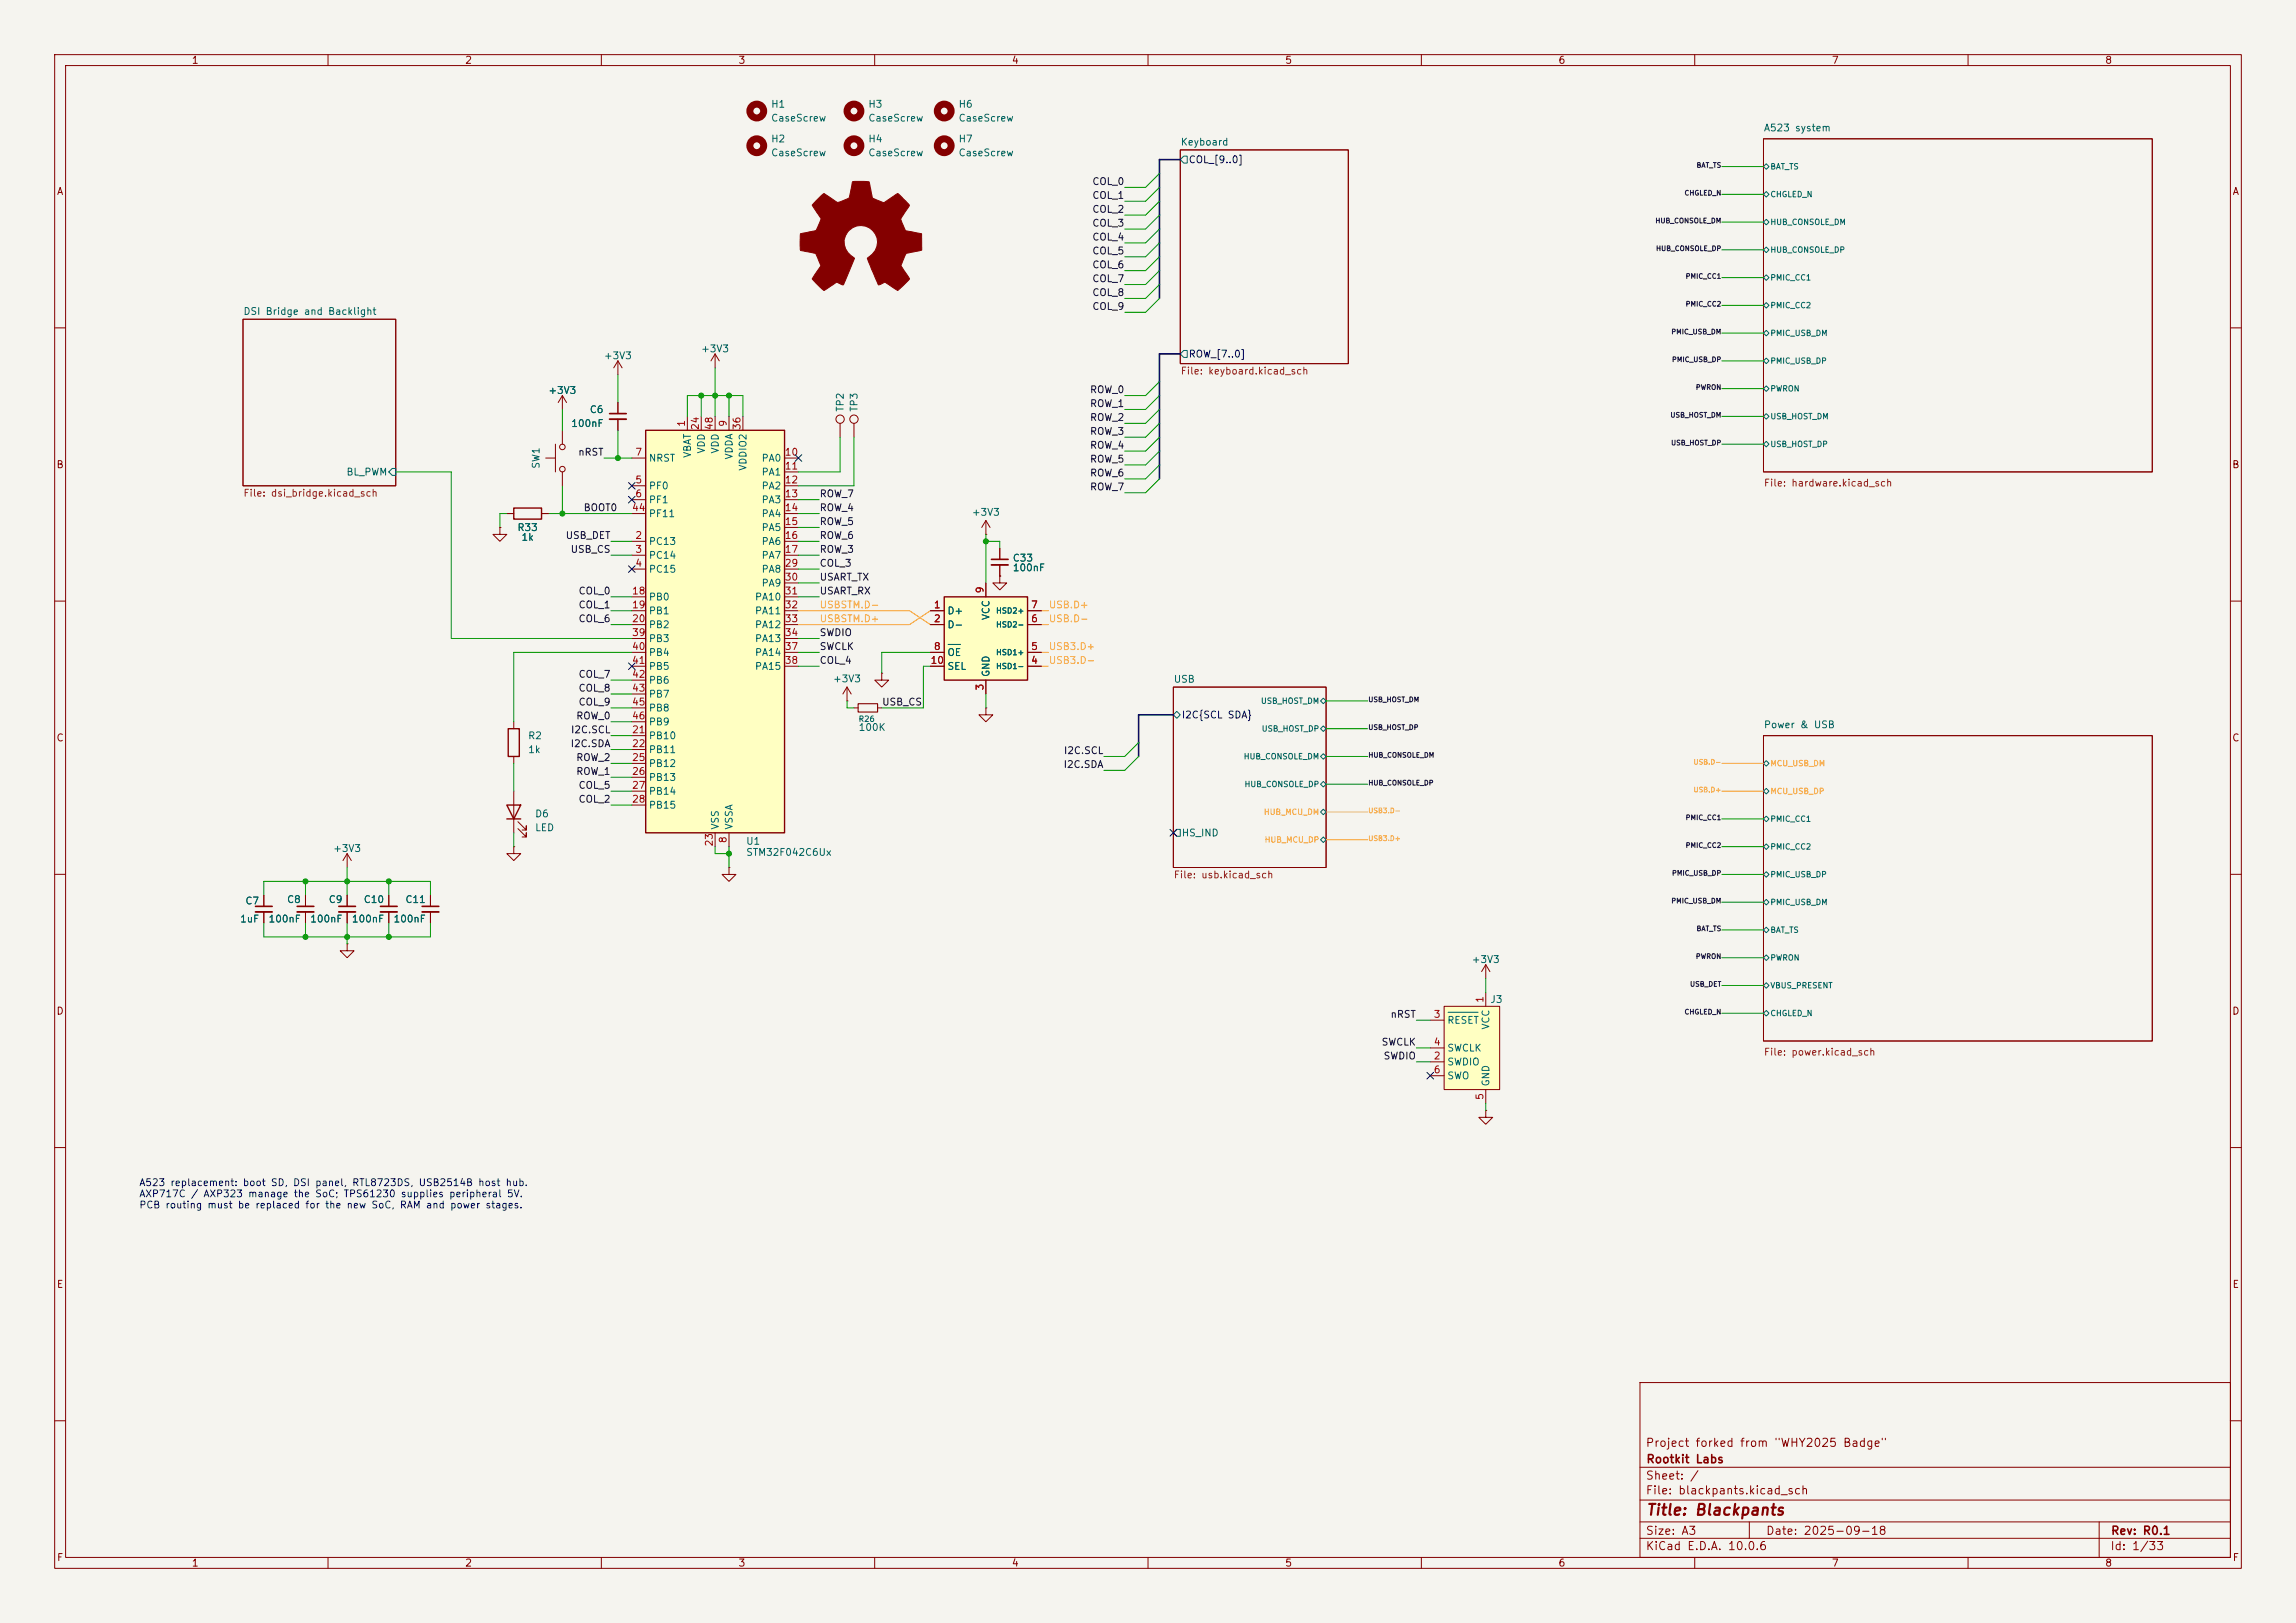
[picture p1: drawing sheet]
<svg xmlns="http://www.w3.org/2000/svg" width="420mm" height="297mm" viewBox="0 0 420 297" stroke-linecap="round" stroke-linejoin="round" font-family="sans-serif">
<defs><g id="words">
<text font-size="2" fill="#840000" x="301" y="277.8">Title: Blackpants</text>
<g font-size="1.5" fill="#840000">
<text x="300.9" y="265.1">Project forked from &quot;WHY2025 Badge&quot;</text>
<text x="301" y="268.1">Rootkit Labs</text>
<text x="300.9" y="273.8">File: blackpants.kicad_sch</text>
<text x="300.9" y="271.1">Sheet: /</text>
<text x="300.9" y="281.2">Size: A3</text>
<text x="322.9" y="281.2">Date: 2025-09-18</text>
<text x="386" y="281.2">Rev: R0.1</text>
<text x="300.9" y="284">KiCad E.D.A. 10.0.6</text>
<text x="385.9" y="284">Id: 1/33</text>
</g>
<g font-size="1.3" fill="#840000">
<text x="35" y="12">1</text>
<text x="85" y="12">2</text>
<text x="135" y="12">3</text>
<text x="185" y="12">4</text>
<text x="235" y="12">5</text>
<text x="285" y="12">6</text>
<text x="335" y="12">7</text>
<text x="385" y="12">8</text>
<text x="10.3" y="36">A</text>
<text x="408.3" y="36">A</text>
<text x="10.2" y="86">B</text>
<text x="408.2" y="86">B</text>
<text x="10.2" y="136">C</text>
<text x="408.2" y="136">C</text>
<text x="10.2" y="186">D</text>
<text x="408.2" y="186">D</text>
<text x="10.3" y="236">E</text>
<text x="408.3" y="236">E</text>
<text x="10.3" y="286">F</text>
<text x="35" y="287">1</text>
<text x="85" y="287">2</text>
<text x="135" y="287">3</text>
<text x="185" y="287">4</text>
<text x="235" y="287">5</text>
<text x="285" y="287">6</text>
<text x="335" y="287">7</text>
<text x="385" y="287">8</text>
<text x="408.3" y="286">F</text>
</g>
<g font-size="1.3" fill="#006464">
<text x="141" y="20">H1</text>
<text x="141" y="22.6">CaseScrew</text>
<text x="158.7" y="20">H3</text>
<text x="158.7" y="22.6">CaseScrew</text>
<text x="175.2" y="20">H6</text>
<text x="175.2" y="22.6">CaseScrew</text>
<text x="141" y="26.4">H2</text>
<text x="141" y="28.9">CaseScrew</text>
<text x="158.7" y="26.4">H4</text>
<text x="158.7" y="28.9">CaseScrew</text>
<text x="175.2" y="26.4">H7</text>
<text x="175.2" y="28.9">CaseScrew</text>
<text x="215.9" y="26.9">Keyboard</text>
<text x="322.6" y="24.4">A523 system</text>
<text x="44.4" y="57.9">DSI Bridge and Backlight</text>
<text x="128.1" y="64.8">+3V3</text>
<text x="110.4" y="66">+3V3</text>
<text x="100.2" y="72.4">+3V3</text>
<text x="107.8" y="75.9">C6</text>
<text x="154.6" y="75.5" transform="rotate(-90 154.6 75.5)">TP2</text>
<text x="157.2" y="75.5" transform="rotate(-90 157.2 75.5)">TP3</text>
<text x="104.4" y="78.4">100nF</text>
<text x="126.7" y="83.9" transform="rotate(-90 126.7 83.9)">VBAT</text>
<text x="129.2" y="83.1" transform="rotate(-90 129.2 83.1)">VDD</text>
<text x="131.8" y="83.1" transform="rotate(-90 131.8 83.1)">VDD</text>
<text x="63.3" y="87.3">BL_PWM</text>
<text x="99" y="85.9" transform="rotate(-90 99 85.9)">SW1</text>
<text x="118.6" y="89.9">PF0</text>
<text x="118.6" y="84.8">NRST</text>
<text x="134.3" y="84.2" transform="rotate(-90 134.3 84.2)">VDDA</text>
<text x="136.9" y="86.2" transform="rotate(-90 136.9 86.2)">VDDIO2</text>
<text x="139.2" y="84.8">PA0</text>
<text x="139.2" y="87.3">PA1</text>
<text x="139.2" y="89.9">PA2</text>
<text x="118.6" y="92.4">PF1</text>
<text x="118.6" y="94.9">PF11</text>
<text x="139.2" y="92.4">PA3</text>
<text x="139.2" y="94.9">PA4</text>
<text x="177.7" y="94.7">+3V3</text>
<text x="94.5" y="97.5">R33</text>
<text x="95.3" y="99.3">1k</text>
<text x="118.6" y="100">PC13</text>
<text x="139.2" y="97.5">PA5</text>
<text x="139.2" y="100">PA6</text>
<text x="118.6" y="102.6">PC14</text>
<text x="118.6" y="105.1">PC15</text>
<text x="139.2" y="102.6">PA7</text>
<text x="139.2" y="105.1">PA8</text>
<text x="139.2" y="107.6">PA9</text>
<text x="185.2" y="103.1">C33</text>
<text x="185.2" y="104.8">100nF</text>
<text x="118.6" y="110.2">PB0</text>
<text x="118.6" y="112.7">PB1</text>
<text x="138" y="110.2">PA10</text>
<text x="138" y="112.7">PA11</text>
<text x="173.2" y="112.7">D+</text>
<text x="181.3" y="113.6" transform="rotate(-90 181.3 113.6)">VCC</text>
<text x="118.6" y="115.3">PB2</text>
<text x="118.6" y="117.8">PB3</text>
<text x="138" y="115.3">PA12</text>
<text x="138" y="117.8">PA13</text>
<text x="173.2" y="115.3">D-</text>
<text x="118.6" y="120.3">PB4</text>
<text x="118.6" y="122.9">PB5</text>
<text x="118.6" y="125.4">PB6</text>
<text x="138" y="120.3">PA14</text>
<text x="138" y="122.9">PA15</text>
<text x="152.3" y="125.2">+3V3</text>
<text x="173.2" y="120.3">OE</text>
<text x="173.2" y="122.9">SEL</text>
<text x="181.3" y="124" transform="rotate(-90 181.3 124)">GND</text>
<text x="214.6" y="125.2">USB</text>
<text x="118.6" y="128">PB7</text>
<text x="118.6" y="130.5">PB8</text>
<text x="96.5" y="135.6">R2</text>
<text x="118.6" y="135.6">PB10</text>
<text x="118.6" y="133">PB9</text>
<text x="157" y="134.1">100K</text>
<text x="322.6" y="133.6">Power &amp; USB</text>
<text x="96.5" y="138.1">1k</text>
<text x="118.6" y="138.1">PB11</text>
<text x="118.6" y="140.7">PB12</text>
<text x="118.6" y="143.2">PB13</text>
<text x="97.8" y="149.9">D6</text>
<text x="118.6" y="145.7">PB14</text>
<text x="118.6" y="148.3">PB15</text>
<text x="97.8" y="152.4">LED</text>
<text x="131.8" y="151.9" transform="rotate(-90 131.8 151.9)">VSS</text>
<text x="134.3" y="151.9" transform="rotate(-90 134.3 151.9)">VSSA</text>
<text x="136.4" y="154.9">U1</text>
<text x="216.1" y="153.4">HS_IND</text>
<text x="60.8" y="156.2">+3V3</text>
<text x="136.4" y="156.9">STM32F042C6Ux</text>
<text x="44.8" y="165.8">C7</text>
<text x="52.4" y="165.6">C8</text>
<text x="60" y="165.6">C9</text>
<text x="66.4" y="165.6">C10</text>
<text x="74.1" y="165.6">C11</text>
<text x="43.8" y="169.1">1uF</text>
<text x="49" y="169.1">100nF</text>
<text x="56.6" y="169.1">100nF</text>
<text x="64.3" y="169.1">100nF</text>
<text x="71.9" y="169.1">100nF</text>
<text x="269.1" y="176.5">+3V3</text>
<text x="272.5" y="183.8">J3</text>
<text x="264.6" y="187.7">RESET</text>
<text x="272.7" y="188.5" transform="rotate(-90 272.7 188.5)">VCC</text>
<text x="264.6" y="195.3">SWDIO</text>
<text x="264.6" y="192.7">SWCLK</text>
<text x="264.6" y="197.8">SWO</text>
<text x="272.7" y="198.9" transform="rotate(-90 272.7 198.9)">GND</text>
</g>
<g font-size="1.3" fill="#0f0f0f">
<text x="199.7" y="34.2">COL_0</text>
<text x="199.7" y="36.7">COL_1</text>
<text x="199.7" y="41.8">COL_3</text>
<text x="199.7" y="39.2">COL_2</text>
<text x="199.7" y="46.9">COL_5</text>
<text x="199.7" y="44.3">COL_4</text>
<text x="199.7" y="51.9">COL_7</text>
<text x="199.7" y="49.4">COL_6</text>
<text x="199.7" y="54.5">COL_8</text>
<text x="199.7" y="57">COL_9</text>
<text x="199.3" y="72.3">ROW_0</text>
<text x="199.3" y="77.3">ROW_2</text>
<text x="199.3" y="74.8">ROW_1</text>
<text x="105.7" y="83.7">nRST</text>
<text x="199.3" y="82.4">ROW_4</text>
<text x="199.3" y="79.9">ROW_3</text>
<text x="199.3" y="85">ROW_5</text>
<text x="199.3" y="87.5">ROW_6</text>
<text x="106.7" y="93.9">BOOT0</text>
<text x="149.8" y="93.9">ROW_4</text>
<text x="149.8" y="91.3">ROW_7</text>
<text x="199.3" y="90">ROW_7</text>
<text x="103.4" y="98.9">USB_DET</text>
<text x="104.3" y="101.5">USB_CS</text>
<text x="149.8" y="101.5">ROW_3</text>
<text x="149.8" y="98.9">ROW_6</text>
<text x="149.8" y="96.4">ROW_5</text>
<text x="149.8" y="104">COL_3</text>
<text x="149.8" y="106.6">USART_TX</text>
<text x="105.7" y="111.6">COL_1</text>
<text x="105.7" y="109.1">COL_0</text>
<text x="149.8" y="109.1">USART_RX</text>
<text x="105.7" y="114.2">COL_6</text>
<text x="149.8" y="119.3">SWCLK</text>
<text x="149.8" y="116.7">SWDIO</text>
<text x="105.7" y="124.3">COL_7</text>
<text x="149.8" y="121.8">COL_4</text>
<text x="105.3" y="132">ROW_0</text>
<text x="105.7" y="126.9">COL_8</text>
<text x="105.7" y="129.4">COL_9</text>
<text x="161.3" y="129.4">USB_CS</text>
<text x="104.3" y="137">I2C.SDA</text>
<text x="104.3" y="134.5">I2C.SCL</text>
<text x="105.3" y="142.1">ROW_1</text>
<text x="105.3" y="139.6">ROW_2</text>
<text x="194.4" y="140.8">I2C.SDA</text>
<text x="194.5" y="138.3">I2C.SCL</text>
<text x="105.7" y="144.7">COL_5</text>
<text x="105.7" y="147.2">COL_2</text>
<text x="252.6" y="191.6">SWCLK</text>
<text x="254.3" y="186.6">nRST</text>
<text x="253" y="194.2">SWDIO</text>
</g>
<g font-size="1.3" fill="#000084">
<text x="217.3" y="30.2">COL_[9..0]</text>
<text x="217.3" y="65.7">ROW_[7..0]</text>
<text x="216.1" y="131.8">I2C{SCL SDA}</text>
</g>
<g font-size="1.3" fill="#725600">
<text x="215.9" y="68.8">File: keyboard.kicad_sch</text>
<text x="322.6" y="89.3">File: hardware.kicad_sch</text>
<text x="44.4" y="91.2">File: dsi_bridge.kicad_sch</text>
<text x="214.6" y="161">File: usb.kicad_sch</text>
<text x="322.6" y="193.5">File: power.kicad_sch</text>
</g>
<g font-size="1.3" fill="#a90000">
<text x="116.1" y="83.7">7</text>
<text x="125.6" y="78.2" transform="rotate(-90 125.6 78.2)">1</text>
<text x="128.1" y="78.8" transform="rotate(-90 128.1 78.8)">24</text>
<text x="130.7" y="78.8" transform="rotate(-90 130.7 78.8)">48</text>
<text x="133.2" y="78.2" transform="rotate(-90 133.2 78.2)">9</text>
<text x="135.8" y="78.8" transform="rotate(-90 135.8 78.8)">36</text>
<text x="143.4" y="83.7">10</text>
<text x="116.1" y="88.8">5</text>
<text x="143.4" y="86.2">11</text>
<text x="143.4" y="88.8">12</text>
<text x="115.5" y="93.8">44</text>
<text x="116.1" y="91.3">6</text>
<text x="143.4" y="91.3">13</text>
<text x="143.4" y="93.8">14</text>
<text x="116.1" y="98.9">2</text>
<text x="116.1" y="101.5">3</text>
<text x="143.4" y="96.4">15</text>
<text x="143.4" y="98.9">16</text>
<text x="143.4" y="101.5">17</text>
<text x="116.1" y="104">4</text>
<text x="143.4" y="104">29</text>
<text x="143.4" y="106.5">30</text>
<text x="115.5" y="109.1">18</text>
<text x="115.5" y="111.6">19</text>
<text x="143.4" y="109.1">31</text>
<text x="143.4" y="111.6">32</text>
<text x="170.7" y="111.6">1</text>
<text x="180.2" y="108.7" transform="rotate(-90 180.2 108.7)">9</text>
<text x="188.5" y="111.6">7</text>
<text x="115.5" y="114.2">20</text>
<text x="115.5" y="116.7">39</text>
<text x="115.5" y="119.2">40</text>
<text x="143.4" y="114.2">33</text>
<text x="143.4" y="116.7">34</text>
<text x="143.4" y="119.2">37</text>
<text x="170.7" y="114.2">2</text>
<text x="170.7" y="119.2">8</text>
<text x="188.5" y="119.2">5</text>
<text x="188.5" y="114.2">6</text>
<text x="115.5" y="121.8">41</text>
<text x="115.5" y="124.3">42</text>
<text x="143.4" y="121.8">38</text>
<text x="170.1" y="121.8">10</text>
<text x="188.5" y="121.8">4</text>
<text x="115.5" y="126.9">43</text>
<text x="115.5" y="129.4">45</text>
<text x="115.5" y="131.9">46</text>
<text x="180.2" y="126.5" transform="rotate(-90 180.2 126.5)">3</text>
<text x="115.5" y="134.5">21</text>
<text x="115.5" y="137">22</text>
<text x="115.5" y="139.6">25</text>
<text x="115.5" y="142.1">26</text>
<text x="115.5" y="144.6">27</text>
<text x="115.5" y="147.2">28</text>
<text x="130.7" y="155" transform="rotate(-90 130.7 155)">23</text>
<text x="133.2" y="154.4" transform="rotate(-90 133.2 154.4)">8</text>
<text x="271.6" y="183.6" transform="rotate(-90 271.6 183.6)">1</text>
<text x="262.2" y="186.6">3</text>
<text x="262.2" y="191.6">4</text>
<text x="262.2" y="194.2">2</text>
<text x="262.2" y="196.7">6</text>
<text x="271.6" y="201.4" transform="rotate(-90 271.6 201.4)">5</text>
</g>
<g font-size="1.3" fill="#ffa829">
<text x="149.8" y="111.6">USBSTM.D-</text>
<text x="191.7" y="111.6">USB.D+</text>
<text x="149.8" y="114.2">USBSTM.D+</text>
<text x="191.7" y="114.2">USB.D-</text>
<text x="191.7" y="119.3">USB3.D+</text>
<text x="191.7" y="121.8">USB3.D-</text>
</g>
<g font-size="1.3" fill="#0000c2">
<text x="25.4" y="217.4">A523 replacement: boot SD, DSI panel, RTL8723DS, USB2514B host hub.</text>
<text x="25.4" y="219.4">AXP717C / AXP323 manage the SoC; TPS61230 supplies peripheral 5V.</text>
<text x="25.4" y="221.4">PCB routing must be replaced for the new SoC, RAM and power stages.</text>
</g>
<g font-size="1" fill="#006464">
<text x="323.7" y="31.2">BAT_TS</text>
<text x="323.7" y="36.3">CHGLED_N</text>
<text x="323.7" y="41.4">HUB_CONSOLE_DM</text>
<text x="323.7" y="46.5">HUB_CONSOLE_DP</text>
<text x="323.7" y="51.6">PMIC_CC1</text>
<text x="323.7" y="56.6">PMIC_CC2</text>
<text x="323.7" y="61.7">PMIC_USB_DM</text>
<text x="323.7" y="66.8">PMIC_USB_DP</text>
<text x="323.7" y="71.9">PWRON</text>
<text x="323.7" y="77">USB_HOST_DM</text>
<text x="323.7" y="82">USB_HOST_DP</text>
<text x="182.1" y="112.5">HSD2+</text>
<text x="182.1" y="115">HSD2-</text>
<text x="182.1" y="122.7">HSD1-</text>
<text x="182.1" y="120.1">HSD1+</text>
<text x="230.6" y="129">USB_HOST_DM</text>
<text x="157" y="132.3">R26</text>
<text x="230.7" y="134.1">USB_HOST_DP</text>
<text x="227.4" y="139.2">HUB_CONSOLE_DM</text>
<text x="227.6" y="144.3">HUB_CONSOLE_DP</text>
<text x="323.7" y="150.6">PMIC_CC1</text>
<text x="323.7" y="155.7">PMIC_CC2</text>
<text x="323.7" y="160.8">PMIC_USB_DP</text>
<text x="323.7" y="165.9">PMIC_USB_DM</text>
<text x="323.7" y="170.9">BAT_TS</text>
<text x="323.7" y="176">PWRON</text>
<text x="323.7" y="181.1">VBUS_PRESENT</text>
<text x="323.7" y="186.2">CHGLED_N</text>
</g>
<g font-size="1" fill="#ffa829">
<text x="323.7" y="140.5">MCU_USB_DM</text>
<text x="231.1" y="149.4">HUB_MCU_DM</text>
<text x="323.7" y="145.5">MCU_USB_DP</text>
<text x="231.2" y="154.4">HUB_MCU_DP</text>
</g>
<g font-size=".9" fill="#0f0f0f">
<text x="308" y="36">CHGLED_N</text>
<text x="310.2" y="30.9">BAT_TS</text>
<text x="302.7" y="41.1">HUB_CONSOLE_DM</text>
<text x="302.8" y="46.1">HUB_CONSOLE_DP</text>
<text x="308.3" y="51.2">PMIC_CC1</text>
<text x="308.3" y="56.3">PMIC_CC2</text>
<text x="305.6" y="61.4">PMIC_USB_DM</text>
<text x="305.8" y="66.5">PMIC_USB_DP</text>
<text x="310.1" y="71.5">PWRON</text>
<text x="305.5" y="76.6">USB_HOST_DM</text>
<text x="305.6" y="81.7">USB_HOST_DP</text>
<text x="250.2" y="128.7">USB_HOST_DM</text>
<text x="250.2" y="133.8">USB_HOST_DP</text>
<text x="250.2" y="138.9">HUB_CONSOLE_DM</text>
<text x="250.2" y="143.9">HUB_CONSOLE_DP</text>
<text x="308.3" y="155.4">PMIC_CC2</text>
<text x="308.3" y="150.3">PMIC_CC1</text>
<text x="305.8" y="160.4">PMIC_USB_DP</text>
<text x="305.6" y="165.5">PMIC_USB_DM</text>
<text x="310.2" y="170.6">BAT_TS</text>
<text x="310.1" y="175.7">PWRON</text>
<text x="308" y="185.8">CHGLED_N</text>
<text x="309.1" y="180.8">USB_DET</text>
</g>
<g font-size=".9" fill="#ffa829">
<text x="309.7" y="140.1">USB.D-</text>
<text x="250.2" y="149">USB3.D-</text>
<text x="309.7" y="145.2">USB.D+</text>
<text x="250.2" y="154.1">USB3.D+</text>
</g>
</g></defs>
<path d="M0 0h420v297h-420z" fill="#f5f4ef" stroke="#f5f4ef" stroke-width=".18"/>
<g fill="none" stroke="#840000" stroke-width=".18">
<path d="M10 10h400v277h-400zM12 12h396v273h-396zM60 10v2M110 10v2M160 10v2M210 10v2M260 10v2M310 10v2M360 10v2M215.9 27.4h30.7v39.1h-30.7zM322.6 25.4h71.1v61h-71.1zM44.4 58.4h28v30.5h-28z"/>
<path d="M10 60h2M156.2 77.5v2.5M408 60h2M10 110h2M408 110h2M214.6 125.7h28v33.1h-28zM322.6 134.6h71.1v55.9h-71.1zM10 160h2M408 160h2M10 210h2M408 210h2M300 253h108v32h-108z"/>
<path d="M10 260h2M300 278.5h108M300 274.5h108M300 268.5h108M320 278.5v3M384 278.5v6.5M408 260h2M60 285v2M110 285v2M160 285v2M210 285v2M260 285v2"/>
<path d="M300 281.5h108M310 285v2M360 285v2"/>
<circle cx="156.2" cy="76.7" r=".76"/>
</g>
<g fill="none" stroke="#006464" stroke-width=".18">
<path d="M215.9 29.2l.6-.6h.7v1.2h-.7zM322.6 30.5l.5-.5 .5 .5-.5 .5zM322.6 35.6l.5-.5 .5 .5-.5 .5zM322.6 40.6l.5-.5 .5 .5-.5 .5zM322.6 45.7l.5-.5 .5 .5-.5 .5zM322.6 50.8l.5-.5 .5 .5-.5 .5zM322.6 55.9l.5-.5 .5 .5-.5 .5zM215.9 64.8l.6-.7h.7v1.3h-.7zM322.6 61l.5-.5 .5 .5-.5 .5zM322.6 66l.5-.5 .5 .5-.5 .5zM322.6 71.1l.5-.5 .5 .5-.5 .5zM322.6 76.2l.5-.5 .5 .5-.5 .5z"/>
<path d="M71.8 85.7h.6v1.3h-.6l-.7-.6zM322.6 81.3l.5-.5 .5 .5-.5 .5zM214.6 130.8l.7-.6 .6 .6-.6 .6zM241.6 128.3l.5-.5 .5 .5-.5 .5zM241.6 133.4l.5-.6 .5 .6-.5 .5zM241.6 138.4l.5-.5 .5 .5-.5 .5zM322.6 139.7l.5-.5 .5 .5-.5 .5zM215.3 151.8h.6v1.2h-.6l-.7-.6zM241.6 143.5l.5-.5 .5 .5-.5 .5zM241.6 148.6l.5-.5 .5 .5-.5 .5zM241.6 153.7l.5-.5 .5 .5-.5 .5zM322.6 144.8l.5-.5 .5 .5-.5 .5z"/>
<path d="M322.6 149.9l.5-.5 .5 .5-.5 .5zM322.6 154.9l.5-.5 .5 .5-.5 .5zM322.6 160l.5-.5 .5 .5-.5 .5zM322.6 165.1l.5-.5 .5 .5-.5 .5zM322.6 170.2l.5-.5 .5 .5-.5 .5zM322.6 175.3l.5-.5 .5 .5-.5 .5zM322.6 180.3l.5-.5 .5 .5-.5 .5zM322.6 185.4l.5-.5 .5 .5-.5 .5z"/>
</g>
<path d="M118.1 78.7h25.4v73.7h-25.4z" fill="#ffffc2"/>
<path d="M118.1 78.7h25.4v73.7h-25.4z" fill="none" stroke="#840000" stroke-width=".25"/>
<g fill="none" stroke="#840000" stroke-width=".18">
<path d="M125.7 76.2v2.5M128.3 76.2v2.5M130.8 76.2v2.5M133.3 76.2v2.5M135.9 76.2v2.5M115.6 99.1h2.5M115.6 88.9h2.5M115.6 91.4h2.5M115.6 83.8h2.5M115.6 94h2.5M143.5 99.1h2.5M143.5 88.9h2.5"/>
<path d="M143.5 91.4h2.5M143.5 83.8h2.5M143.5 86.4h2.5M143.5 94h2.5M143.5 96.5h2.5M115.6 101.6h2.5M115.6 104.1h2.5M115.6 109.2h2.5M115.6 111.8h2.5M115.6 114.3h2.5M115.6 116.8h2.5M115.6 119.4h2.5"/>
<path d="M143.5 101.6h2.5M143.5 104.1h2.5M143.5 109.2h2.5M143.5 111.8h2.5M143.5 114.3h2.5M143.5 106.7h2.5M143.5 116.8h2.5M143.5 119.4h2.5M115.6 134.6h2.5M115.6 137.2h2.5M115.6 139.7h2.5M115.6 121.9h2.5"/>
<path d="M115.6 124.5h2.5M115.6 127h2.5M115.6 129.5h2.5M115.6 132.1h2.5M143.5 121.9h2.5M115.6 142.2h2.5M115.6 144.8h2.5M115.6 147.3h2.5M130.8 152.4v2.5M133.3 152.4v2.5"/>
</g>
<path d="M264.2 184.2h10.1v15.2h-10.1z" fill="#ffffc2"/>
<g fill="none" stroke="#840000" stroke-width=".18">
<path d="M102.9 72.4l-.8 1.3M102.9 72.4l.7 1.3M102.9 72.4v2.5M102.9 78.7v2.6M113 66l-.7 1.3M113 66l.8 1.3M113 66v2.6M113 73.7v2M113 76.7v2M153.7 77.5v2.5M91.4 96.5v1.3h1.3l-1.3 1.3-1.2-1.3h1.2M91.4 96.5h.1"/>
<path d="M92.7 94h1.3M99.1 94h1.2M99.8 83.8h1.8M101.6 81.3v5.1M102.9 86.4v2.5M94 132.1v1.3M94 138.4v1.3M94 144.8v7.6M94.7 151.6l1.6 1.6v-.8v.8h-.8M94.7 150.4l1.6 1.5v-.8v.8h-.8M133.3 158.8v1.2h1.3l-1.3 1.3-1.2-1.3h1.2M133.3 158.8h.1"/>
<path d="M261.6 194.3h2.6M261.6 186.7h2.6M261.6 191.8h2.6M261.6 196.9h2.6M264.2 184.2h10.1v15.2h-10.1zM271.8 181.6v2.6M271.8 199.4v2.5M271.8 203.2v1.3h1.2l-1.2 1.2-1.3-1.2h1.3M271.8 203.2h.1"/>
<circle cx="153.7" cy="76.7" r=".76"/>
<circle cx="102.9" cy="85.9" r=".51"/>
<circle cx="102.9" cy="81.8" r=".51"/>
</g>
<path d="M264.9 185.2h5.5" fill="none" stroke="#006464" stroke-width=".18"/>
<path d="M94 93h5.1v2h-5.1zM93 133.4h2v5h-2zM92.7 147.3h2.5l-1.2 2.6zM92.7 149.9h2.5" fill="none" stroke="#840000" stroke-width=".25"/>
<path d="M111.5 75.7h3.1" fill="none" stroke="#840000" stroke-width=".3"/>
<path d="M111.5 76.7h3.1" fill="none" stroke="#840000" stroke-width=".33"/>
<path d="M172.7 109.2h15.3v15.3h-15.3z" fill="#ffffc2"/>
<path d="M172.7 109.2h15.3v15.3h-15.3z" fill="none" stroke="#840000" stroke-width=".25"/>
<g fill="none" stroke="#840000" stroke-width=".18">
<path d="M113 73.7v2M113 76.7v2M130.8 64.8l-.8 1.2M130.8 64.8l.8 1.2M130.8 64.8v2.5M91.4 96.5h.1M92.7 94h1.3M99.1 94h1.2M180.3 97.8h.1M180.3 95.3v2.5M180.3 95.3l-.7 1.2M180.3 95.3l.8 1.2"/>
<path d="M170.2 111.8h2.5M170.2 114.3h2.5M170.2 119.4h2.5M180.3 106.7v2.5M182.9 105.4v1.3h1.2l-1.2 1.3-1.3-1.3h1.3M182.9 105.4h.1M182.9 100.3v2.1M182.9 103.4v2M188 111.8h2.5M188 114.3h2.5M188 119.4h2.5M154.9 128.3h.1"/>
<path d="M154.9 125.7l-.7 1.3M154.9 125.7l.8 1.3M154.9 125.7v2.6M156.2 129.5h.8M160.5 129.5h.8M161.3 123.2v1.3h1.3l-1.3 1.2-1.3-1.2h1.3M161.3 123.2h.1M170.2 121.9h2.5M180.3 129.5v1.3h1.3l-1.3 1.3-1.2-1.3h1.2M180.3 129.5h.1M180.3 124.5v2.5M188 121.9h2.5"/>
<path d="M63.5 156.2l-.8 1.3M63.5 156.2l.8 1.3M63.5 156.2v2.6M94 154.9v1.3h1.2l-1.2 1.3-1.3-1.3h1.3M94 154.9h.1M48.3 163.8v2.1M48.3 166.9v2M55.9 163.8v2.1M55.9 166.9v2M63.5 172.7v1.3h1.3l-1.3 1.3-1.3-1.3h1.3M63.5 172.7h.1M63.5 163.8v2.1"/>
<path d="M63.5 166.9v2M71.1 163.8v2.1M71.1 166.9v2M78.7 163.8v2.1M78.7 166.9v2M271.8 176.5l-.8 1.3M271.8 176.5l.7 1.3M271.8 176.5v2.6"/>
</g>
<path d="M173.5 117.9h2.2" fill="none" stroke="#006464" stroke-width=".18"/>
<path d="M157 128.8h3.5v1.5h-3.5z" fill="none" stroke="#840000" stroke-width=".2"/>
<path d="M181.4 102.4h3M46.7 165.9h3.1M54.4 165.9h3M62 165.9h3M69.6 165.9h3M77.2 165.9h3.1" fill="none" stroke="#840000" stroke-width=".3"/>
<path d="M181.4 103.4h3M46.7 166.9h3.1M54.4 166.9h3M62 166.9h3M69.6 166.9h3M77.2 166.9h3.1" fill="none" stroke="#840000" stroke-width=".33"/>
<g fill="none" stroke="#840000" stroke-width="1.3">
<circle cx="138.4" cy="26.7" r="1.27"/>
<circle cx="138.4" cy="20.3" r="1.27"/>
<circle cx="156.2" cy="26.7" r="1.27"/>
<circle cx="156.2" cy="20.3" r="1.27"/>
<circle cx="172.7" cy="26.7" r="1.27"/>
<circle cx="172.7" cy="20.3" r="1.27"/>
</g>
<path d="M150.2 35.9l.5-.5 2.4 1.6h.3l1.9-.8 .7-3h2.9a.92 .92 0 0 1 .3 1l.4 2 2.1 .9 2.4-1.6a.97 .97 0 0 1 .8 .6l1.4 1.5-1.5 2.4v.2l.2 .6 .6 1.4 3 .6v3l-2.8 .6-1 2.2 1.6 2.4-1.5 1.6a.81 .81 0 0 1-.8 .5l-2.2-1.5-1.2 .5-2.1-4.8a3.1 3.1 0 0 0 1.8-3.5 3.1 3.1 0 0 0-2.9-2.5 3.1 3.1 0 0 0-3 2.4 3.1 3.1 0 0 0 1.7 3.4l.1 .2-2 4.8-1.1-.4a.8 .8 0 0 0-.8 .4l-1.7 1.1-2.1-2.1a.93 .93 0 0 1 .4-.9l1.2-1.6-.9-2.1a.87 .87 0 0 0-.9-.3l-2-.4v-2.9a.87 .87 0 0 1 .9-.3l2-.4 .6-1.4 .3-.8-1.6-2.5z" fill="#840000" stroke="#840000" stroke-width=".18"/>
<path d="M215.9 29.2h-3.8v25.4M215.9 64.8h-3.8v22.8M214.6 130.8h-6.3v7.6" fill="none" stroke="#000084" stroke-width=".3"/>
<path d="M146 111.8h20.4l3.8 2.5M170.2 111.8l-3.8 2.5h-20.4M190.5 114.3h1.3M190.5 119.4h1.3M190.5 111.8h1.3M190.5 121.9h1.3M315 139.7h7.6M242.6 148.6h7.6M242.6 153.7h7.6M315 144.8h7.6" fill="none" stroke="#ffa829" stroke-width=".18"/>
<g fill="none" stroke="#009600" stroke-width=".18">
<path d="M212.1 34.3l-2.6 2.5h-3.8M212.1 36.8l-2.6 2.6h-3.8M212.1 39.4l-2.6 2.5h-3.8M212.1 31.8l-2.6 2.5h-3.8M315 35.6h7.6M315 30.5h7.6M212.1 44.5l-2.6 2.5h-3.8M212.1 54.6l-2.6 2.6h-3.8M212.1 47l-2.6 2.5h-3.8M212.1 41.9l-2.6 2.6h-3.8M212.1 49.5l-2.6 2.6h-3.8M212.1 52.1l-2.6 2.5h-3.8"/>
<path d="M315 50.8h7.6M315 45.7h7.6M315 55.9h7.6M315 40.6h7.6M102.9 74.9v3.8M113 68.6v5.1M113 78.7v5.1M125.7 76.2v-3.8h10.2v3.8M128.3 72.4v3.8M130.8 67.3v8.9M133.3 72.4v3.8M212.1 72.4l-2.6 2.5h-3.8"/>
<path d="M212.1 69.9l-2.6 2.5h-3.8M212.1 74.9l-2.6 2.6h-3.8M212.1 77.5l-2.6 2.5h-3.8M315 76.2h7.6M315 61h7.6M315 71.1h7.6M315 66h7.6M72.4 86.4h10.1v30.4h33.1M92.7 94h-1.3v2.5M100.3 94h15.3M102.9 88.9v5.1M110.5 83.8h5.1"/>
<path d="M111.8 99.1h3.8M146 99.1h3.9M146 94h3.9M146 91.4h3.9M146 96.5h3.9M153.7 80v6.4h-7.7M156.2 80v8.9h-10.2M180.3 97.8v8.9M180.3 99.1h2.6v1.2M212.1 85.1l-2.6 2.5h-3.8M212.1 87.6l-2.6 2.6h-3.8M212.1 82.6l-2.6 2.5h-3.8"/>
<path d="M212.1 80l-2.6 2.6h-3.8M315 81.3h7.6M111.8 109.2h3.8M111.8 114.3h3.8M111.8 101.6h3.8M111.8 111.8h3.8M115.6 119.4h-21.6v12.7M146 106.7h3.9M146 116.8h3.9M146 119.4h3.9M146 109.2h3.9M146 101.6h3.9"/>
<path d="M146 104.1h3.9M170.2 119.4h-8.9v3.8M94 139.7v5.1M111.8 129.5h3.8M111.8 127h3.8M111.8 139.7h3.8M111.8 134.6h3.8M111.8 137.2h3.8M111.8 124.5h3.8M111.8 132.1h3.8M146 121.9h3.9M154.9 128.3v1.2h1.3"/>
<path d="M170.2 121.9h-1.3v7.6h-7.6M180.3 127v2.5M208.3 135.9l-2.6 2.5h-3.8M208.3 138.4l-2.6 2.6h-3.8M242.6 133.4h7.6M242.6 138.4h7.6M242.6 128.3h7.6M63.5 158.8v5M94 152.4v2.5M111.8 142.2h3.8M111.8 147.3h3.8M111.8 144.8h3.8"/>
<path d="M130.8 154.9v1.3h2.5M133.3 154.9v3.9M242.6 143.5h7.6M315 154.9h7.6M315 149.9h7.6M48.3 163.8v-2.5h30.4v2.5M48.3 168.9v2.6h30.4v-2.6M55.9 161.3v2.5M55.9 168.9v2.6M63.5 168.9v3.8M71.1 161.3v2.5M71.1 168.9v2.6"/>
<path d="M271.8 179.1v2.5M315 170.2h7.6M315 165.1h7.6M315 175.3h7.6M315 160h7.6M259.1 191.8h2.5M259.1 194.3h2.5M259.1 186.7h2.5M315 185.4h7.6M315 180.3h7.6M271.8 201.9v1.3"/>
</g>
<g fill="none" stroke="#000084" stroke-width=".18">
<path d="M115 88.3l1.2 1.2M115 90.8l1.2 1.2M116.2 88.3l-1.2 1.2M116.2 90.8l-1.2 1.2M145.4 83.2l1.3 1.2M146.7 83.2l-1.3 1.2M115 103.5l1.2 1.2M116.2 103.5l-1.2 1.2M115 121.3l1.2 1.2M116.2 121.3l-1.2 1.2M214 151.8l1.2 1.2M215.2 151.8l-1.2 1.2"/>
<path d="M261 196.2l1.2 1.3M262.2 196.2l-1.2 1.3"/>
</g>
<g fill="#009600" stroke="#009600" stroke-width=".18">
<circle cx="55.9" cy="171.5" r=".46"/>
<circle cx="71.1" cy="171.5" r=".46"/>
<circle cx="63.5" cy="171.5" r=".46"/>
<circle cx="55.9" cy="161.3" r=".46"/>
<circle cx="63.5" cy="161.3" r=".46"/>
<circle cx="71.1" cy="161.3" r=".46"/>
<circle cx="133.3" cy="156.2" r=".46"/>
<circle cx="130.8" cy="72.4" r=".46"/>
<circle cx="113" cy="83.8" r=".46"/>
<circle cx="133.3" cy="72.4" r=".46"/>
<circle cx="128.3" cy="72.4" r=".46"/>
<circle cx="102.9" cy="94" r=".46"/>
<circle cx="180.3" cy="99.1" r=".46"/>
</g>
<use href="#words"/>
</svg>
